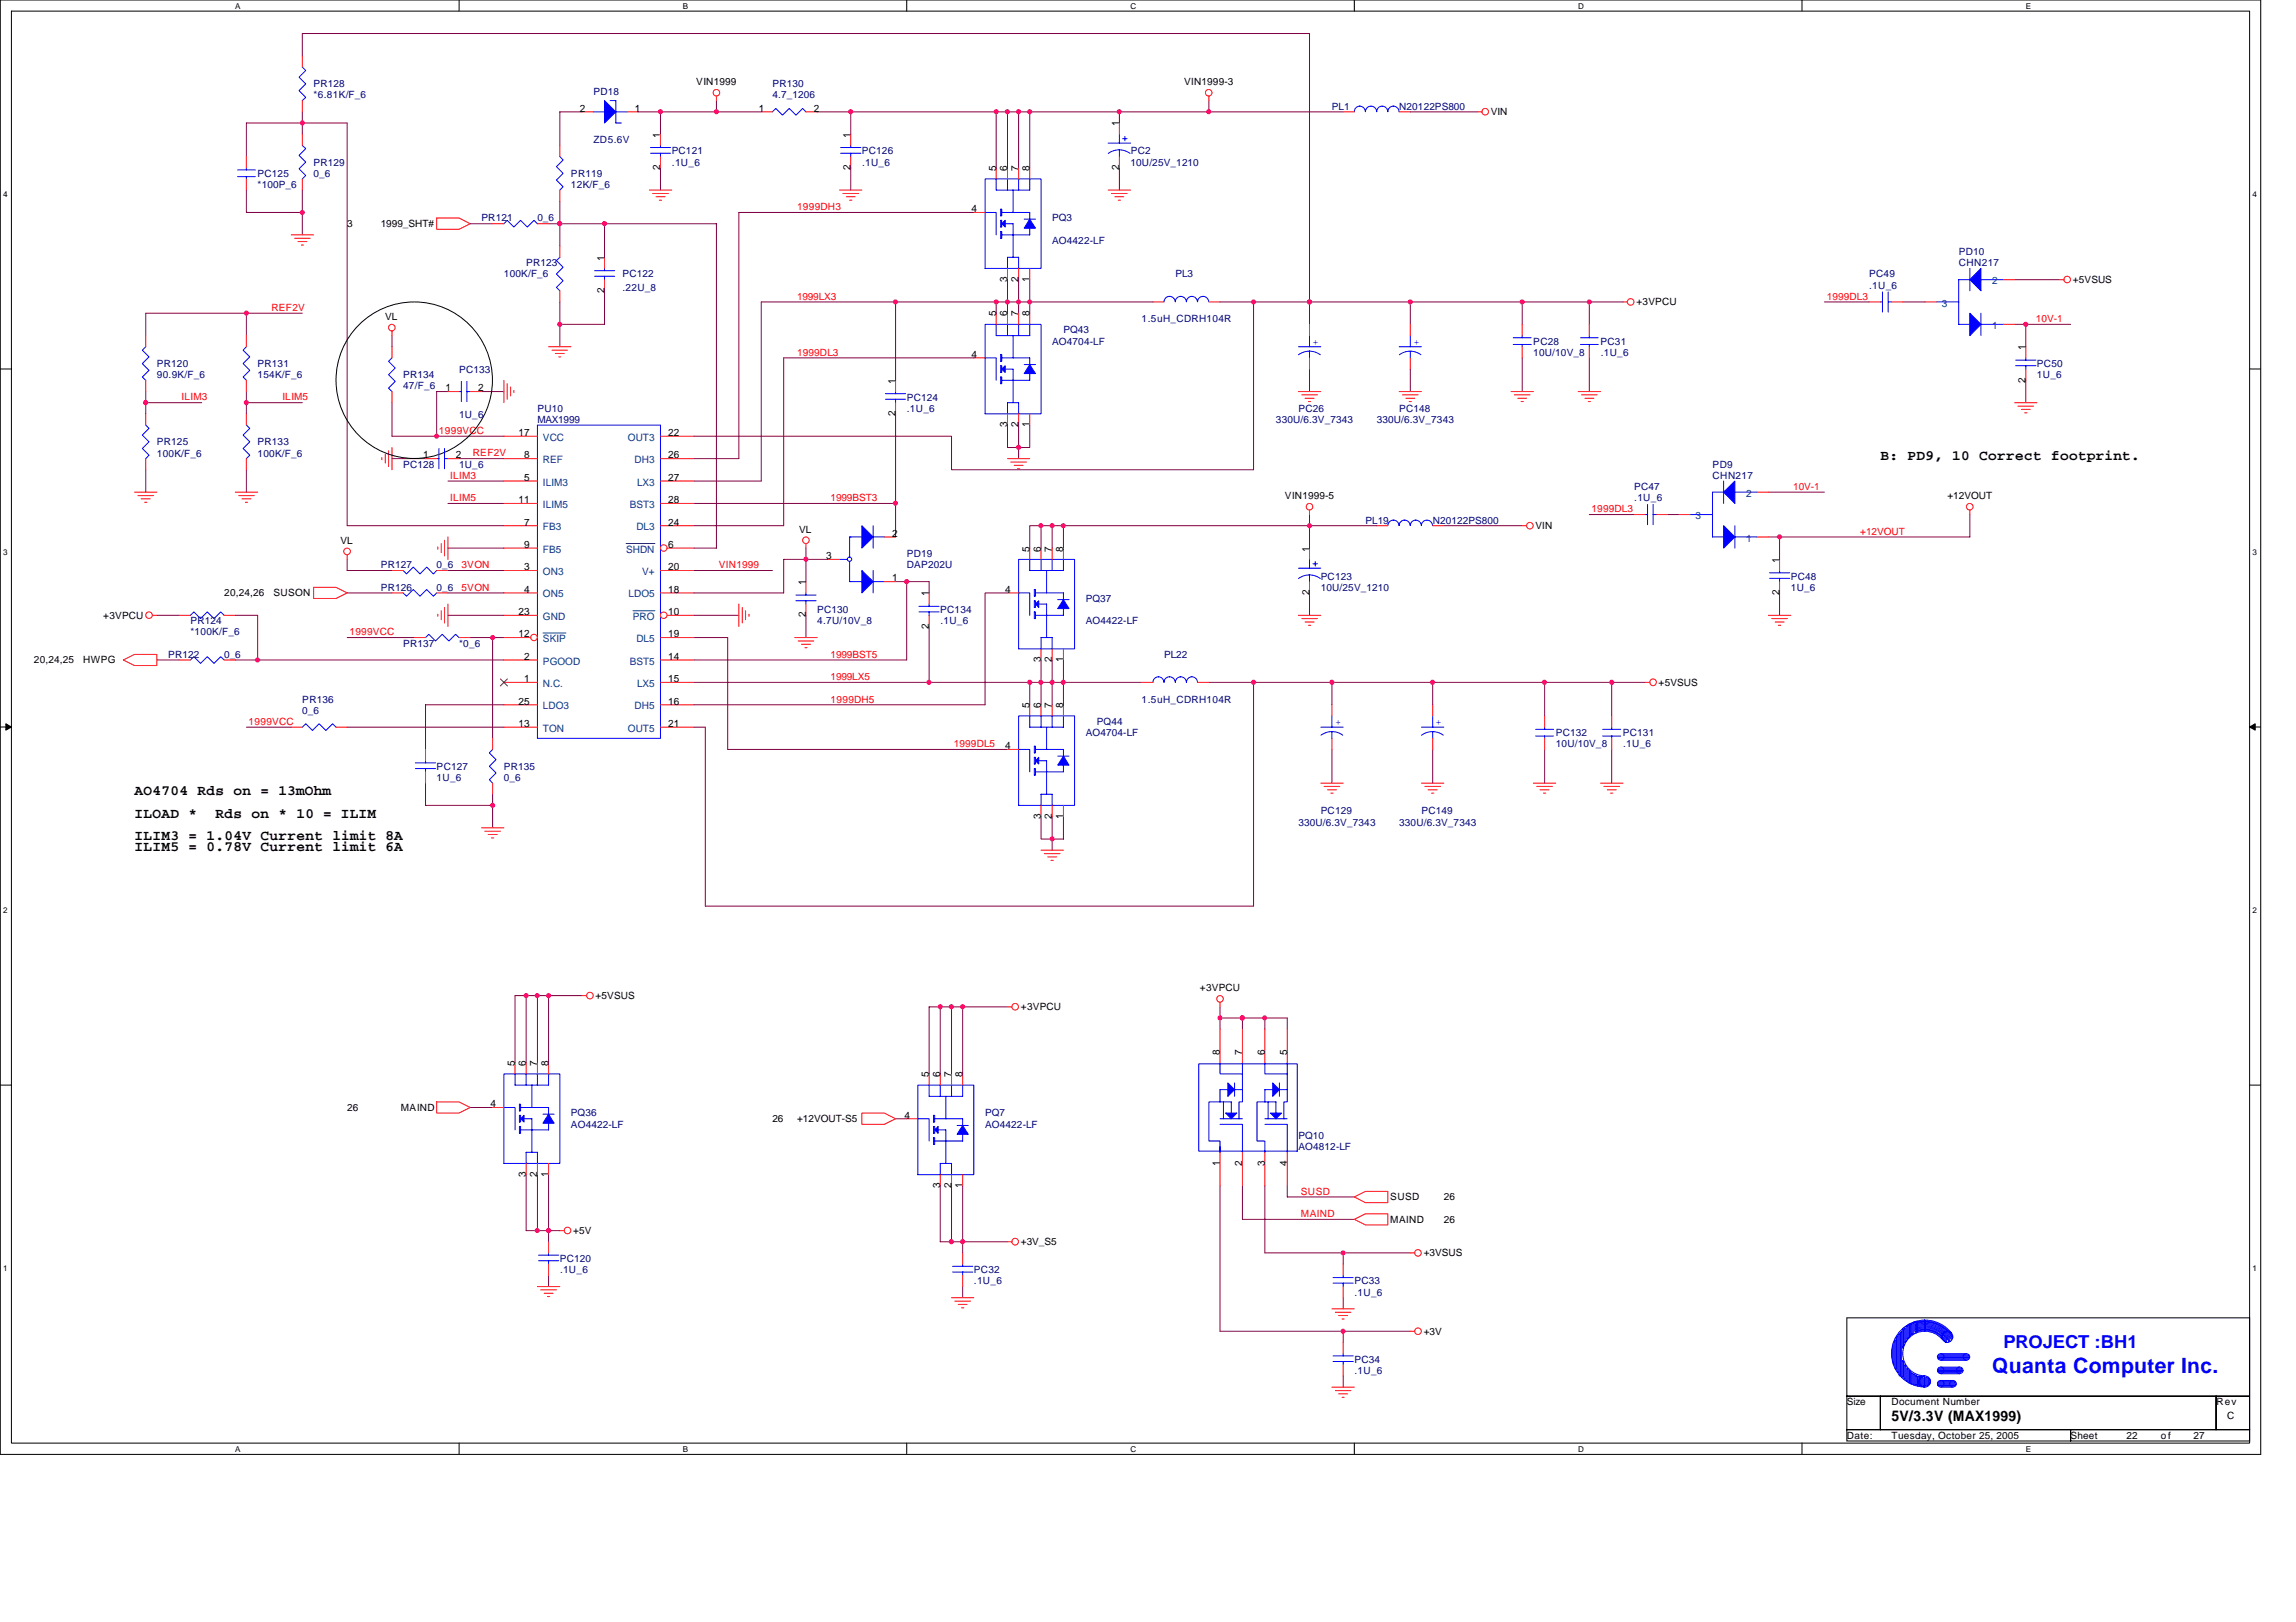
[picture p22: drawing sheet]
<svg xmlns="http://www.w3.org/2000/svg" width="297mm" height="210mm" viewBox="0 0 297 210" stroke-linecap="round" stroke-linejoin="round" font-family="sans-serif">
<defs><g id="words">
<text font-size="2.7" fill="#00f" x="257.7" y="177.7">Quanta Computer Inc.</text>
<text font-size="2.3" fill="#00f" x="259.2" y="174.4">PROJECT :BH1</text>
<g font-size="1.9">
<text x="243.3" y="59.5">B: PD9, 10 Correct footprint.</text>
<text x="17.4" y="102.9">AO4704 Rds on = 13mOhm</text>
<text x="17.4" y="105.8">ILOAD *</text>
<text x="27.9" y="105.8">Rds on * 10 = ILIM</text>
<text x="17.4" y="108.7">ILIM3 = 1.04V Current limit 8A</text>
<text x="17.4" y="110.2">ILIM5 = 0.78V Current limit 6A</text>
<text x="244.7" y="183.9">5V/3.3V (MAX1999)</text>
</g>
<g font-size="1.3" fill="#000080">
<text x="40.6" y="11.3">PR128</text>
<text x="99.9" y="11.3">PR130</text>
<text x="40.6" y="12.7">*6.81K/F_6</text>
<text x="76.8" y="12.3">PD18</text>
<text x="99.9" y="12.7">4.7_1206</text>
<text x="172.3" y="14.2">PL1</text>
<text x="181" y="14.2">N20122PS800</text>
<text x="33.3" y="22.9">PC125</text>
<text x="40.6" y="21.4">PR129</text>
<text x="40.6" y="22.9">0_6</text>
<text x="73.9" y="22.9">PR119</text>
<text x="76.8" y="18.5">ZD5.6V</text>
<text x="86.9" y="20">PC121</text>
<text x="86.9" y="21.4">.1U_6</text>
<text x="111.5" y="20">PC126</text>
<text x="111.5" y="21.4">.1U_6</text>
<text x="146.3" y="21.4">10U/25V_1210</text>
<text x="146.3" y="20">PC2</text>
<text x="33.3" y="24.3">*100P_6</text>
<text x="62.3" y="28.7">PR121</text>
<text x="69.5" y="28.7">0_6</text>
<text x="73.9" y="24.3">12K/F_6</text>
<text x="136.1" y="28.7">PQ3</text>
<text x="65.2" y="35.9">100K/F_6</text>
<text x="68.1" y="34.5">PR123</text>
<text x="80.5" y="35.9">PC122</text>
<text x="136.1" y="31.6">AO4422-LF</text>
<text x="152.1" y="35.9">PL3</text>
<text x="241.8" y="35.9">PC49</text>
<text x="253.4" y="33">PD10</text>
<text x="253.4" y="34.5">CHN217</text>
<text x="80.5" y="37.6">.22U_8</text>
<text x="147.7" y="41.7">1.5uH_CDRH104R</text>
<text x="241.8" y="37.4">.1U_6</text>
<text x="20.3" y="47.5">PR120</text>
<text x="33.3" y="47.5">PR131</text>
<text x="136.1" y="44.6">AO4704-LF</text>
<text x="137.6" y="43.1">PQ43</text>
<text x="198.4" y="44.6">PC28</text>
<text x="198.4" y="46">10U/10V_8</text>
<text x="207.1" y="44.6">PC31</text>
<text x="207.1" y="46">.1U_6</text>
<text x="263.5" y="47.5">PC50</text>
<text x="20.3" y="48.9">90.9K/F_6</text>
<text x="33.3" y="48.9">154K/F_6</text>
<text x="52.2" y="48.9">PR134</text>
<text x="52.2" y="50.4">47/F_6</text>
<text x="59.4" y="48.2">PC133</text>
<text x="69.5" y="53.3">PU10</text>
<text x="117.3" y="51.8">PC124</text>
<text x="117.3" y="53.3">.1U_6</text>
<text x="168" y="53.3">PC26</text>
<text x="181" y="53.3">PC148</text>
<text x="263.5" y="48.9">1U_6</text>
<text x="20.3" y="57.6">PR125</text>
<text x="20.3" y="59.1">100K/F_6</text>
<text x="33.3" y="57.6">PR133</text>
<text x="33.3" y="59.1">100K/F_6</text>
<text x="59.4" y="54.1">1U_6</text>
<text x="69.5" y="54.7">MAX1999</text>
<text x="165.1" y="54.7">330U/6.3V_7343</text>
<text x="178.1" y="54.7">330U/6.3V_7343</text>
<text x="52.2" y="60.5">PC128</text>
<text x="59.4" y="60.5">1U_6</text>
<text x="211.4" y="63.4">PC47</text>
<text x="211.4" y="64.9">.1U_6</text>
<text x="221.5" y="62">CHN217</text>
<text x="221.6" y="60.5">PD9</text>
<text x="176.7" y="67.8">PL19</text>
<text x="185.4" y="67.8">N20122PS800</text>
<text x="49.3" y="73.6">PR127</text>
<text x="49.3" y="76.4">PR126</text>
<text x="56.5" y="73.6">0_6</text>
<text x="56.5" y="76.4">0_6</text>
<text x="117.3" y="72.1">PD19</text>
<text x="117.3" y="73.6">DAP202U</text>
<text x="140.5" y="77.9">PQ37</text>
<text x="170.9" y="75">PC123</text>
<text x="170.9" y="76.4">10U/25V_1210</text>
<text x="231.7" y="75">PC48</text>
<text x="231.7" y="76.4">1U_6</text>
<text x="24.6" y="80.8">PR124</text>
<text x="24.6" y="82.2">*100K/F_6</text>
<text x="52.2" y="83.7">PR137</text>
<text x="59.4" y="83.7">*0_6</text>
<text x="105.7" y="79.3">PC130</text>
<text x="105.7" y="80.8">4.7U/10V_8</text>
<text x="121.6" y="79.3">PC134</text>
<text x="121.7" y="80.8">.1U_6</text>
<text x="140.5" y="80.8">AO4422-LF</text>
<text x="21.8" y="85.1">PR122</text>
<text x="29" y="85.1">0_6</text>
<text x="150.6" y="85.1">PL22</text>
<text x="39.1" y="90.9">PR136</text>
<text x="39.1" y="92.4">0_6</text>
<text x="140.5" y="95.3">AO4704-LF</text>
<text x="141.9" y="93.8">PQ44</text>
<text x="147.7" y="90.9">1.5uH_CDRH104R</text>
<text x="201.3" y="95.3">PC132</text>
<text x="210" y="95.3">PC131</text>
<text x="56.5" y="99.6">PC127</text>
<text x="56.5" y="101">1U_6</text>
<text x="65.2" y="99.6">PR135</text>
<text x="65.2" y="101">0_6</text>
<text x="201.3" y="96.7">10U/10V_8</text>
<text x="210" y="96.7">.1U_6</text>
<text x="168" y="106.8">330U/6.3V_7343</text>
<text x="170.9" y="105.4">PC129</text>
<text x="181" y="106.8">330U/6.3V_7343</text>
<text x="183.9" y="105.4">PC149</text>
<text x="73.9" y="144.5">PQ36</text>
<text x="73.9" y="145.9">AO4422-LF</text>
<text x="127.4" y="144.5">PQ7</text>
<text x="127.4" y="145.9">AO4422-LF</text>
<text x="168" y="147.4">PQ10</text>
<text x="168" y="148.8">AO4812-LF</text>
<text x="72.4" y="163.3">PC120</text>
<text x="72.5" y="164.8">.1U_6</text>
<text x="126" y="164.8">PC32</text>
<text x="126" y="166.2">.1U_6</text>
<text x="175.2" y="166.2">PC33</text>
<text x="175.2" y="167.7">.1U_6</text>
<text x="175.2" y="176.3">PC34</text>
<text x="175.2" y="177.8">.1U_6</text>
</g>
<g font-size="1.3">
<text x="90.1" y="11">VIN1999</text>
<text x="153.2" y="11">VIN1999-3</text>
<text x="75" y="14.5">2</text>
<text x="82.1" y="14.5">1</text>
<text x="85.4" y="17.8" transform="rotate(-90 85.4 17.8)">1</text>
<text x="98.2" y="14.5">1</text>
<text x="105.3" y="14.5">2</text>
<text x="110" y="17.8" transform="rotate(-90 110 17.8)">1</text>
<text x="144.8" y="16.3" transform="rotate(-90 144.8 16.3)">1</text>
<text x="192.9" y="14.9">VIN</text>
<text x="85.4" y="22" transform="rotate(-90 85.4 22)">2</text>
<text x="110" y="22" transform="rotate(-90 110 22)">2</text>
<text x="128.9" y="22.1" transform="rotate(-90 128.9 22.1)">5</text>
<text x="130.3" y="22.1" transform="rotate(-90 130.3 22.1)">6</text>
<text x="131.8" y="22.1" transform="rotate(-90 131.8 22.1)">7</text>
<text x="133.2" y="22.1" transform="rotate(-90 133.2 22.1)">8</text>
<text x="144.8" y="22" transform="rotate(-90 144.8 22)">2</text>
<text x="44.9" y="29.4">3</text>
<text x="49.3" y="29.4">1999_SHT#</text>
<text x="125.7" y="27.5">4</text>
<text x="78.2" y="33.7" transform="rotate(-90 78.2 33.7)">1</text>
<text x="49.8" y="41.4">VL</text>
<text x="78.2" y="37.9" transform="rotate(-90 78.2 37.9)">2</text>
<text x="128.9" y="41" transform="rotate(-90 128.9 41)">5</text>
<text x="130.3" y="41" transform="rotate(-90 130.3 41)">6</text>
<text x="130.3" y="36.5" transform="rotate(-90 130.3 36.5)">3</text>
<text x="131.8" y="41" transform="rotate(-90 131.8 41)">7</text>
<text x="131.8" y="36.5" transform="rotate(-90 131.8 36.5)">2</text>
<text x="133.2" y="41" transform="rotate(-90 133.2 41)">8</text>
<text x="133.2" y="36.5" transform="rotate(-90 133.2 36.5)">1</text>
<text x="211.7" y="39.5">+3VPCU</text>
<text x="268.2" y="36.6">+5VSUS</text>
<text x="125.7" y="46.3">4</text>
<text x="262.1" y="45.3" transform="rotate(-90 262.1 45.3)">1</text>
<text x="57.7" y="50.7">1</text>
<text x="61.8" y="50.7">2</text>
<text x="115.8" y="53.8" transform="rotate(-90 115.8 53.8)">2</text>
<text x="115.8" y="49.7" transform="rotate(-90 115.8 49.7)">1</text>
<text x="262.1" y="49.5" transform="rotate(-90 262.1 49.5)">2</text>
<text x="54.8" y="59.3">1</text>
<text x="59" y="59.3">2</text>
<text x="67.1" y="56.4">17</text>
<text x="67.8" y="59.3">8</text>
<text x="86.5" y="59.3">26</text>
<text x="86.5" y="56.4">22</text>
<text x="130.3" y="55.3" transform="rotate(-90 130.3 55.3)">3</text>
<text x="131.8" y="55.3" transform="rotate(-90 131.8 55.3)">2</text>
<text x="133.2" y="55.3" transform="rotate(-90 133.2 55.3)">1</text>
<text x="67.1" y="65.1">11</text>
<text x="67.8" y="62.2">5</text>
<text x="86.5" y="62.2">27</text>
<text x="86.5" y="65.1">28</text>
<text x="166.2" y="64.6">VIN1999-5</text>
<text x="251.9" y="64.6">+12VOUT</text>
<text x="44" y="70.4">VL</text>
<text x="67.8" y="70.9">9</text>
<text x="67.8" y="68">7</text>
<text x="86.5" y="68">24</text>
<text x="86.5" y="70.9">6</text>
<text x="103.4" y="68.9">VL</text>
<text x="115.4" y="69.5">2</text>
<text x="133.2" y="71.4" transform="rotate(-90 133.2 71.4)">5</text>
<text x="134.7" y="71.4" transform="rotate(-90 134.7 71.4)">6</text>
<text x="136.1" y="71.4" transform="rotate(-90 136.1 71.4)">7</text>
<text x="137.6" y="71.4" transform="rotate(-90 137.6 71.4)">8</text>
<text x="169.4" y="71.4" transform="rotate(-90 169.4 71.4)">1</text>
<text x="198.7" y="68.5">VIN</text>
<text x="29" y="77.2">20,24,26</text>
<text x="35.4" y="77.2">SUSON</text>
<text x="67.8" y="73.8">3</text>
<text x="67.8" y="76.7">4</text>
<text x="86.5" y="73.8">20</text>
<text x="86.5" y="76.7">18</text>
<text x="104.2" y="75.7" transform="rotate(-90 104.2 75.7)">1</text>
<text x="106.9" y="72.4">3</text>
<text x="115.4" y="75.2">1</text>
<text x="120.2" y="77.2" transform="rotate(-90 120.2 77.2)">1</text>
<text x="130" y="76.7">4</text>
<text x="169.4" y="77" transform="rotate(-90 169.4 77)">2</text>
<text x="230.2" y="77" transform="rotate(-90 230.2 77)">2</text>
<text x="230.2" y="72.8" transform="rotate(-90 230.2 72.8)">1</text>
<text x="13.4" y="80.1">+3VPCU</text>
<text x="67.1" y="79.6">23</text>
<text x="67.1" y="82.5">12</text>
<text x="86.5" y="82.5">19</text>
<text x="86.5" y="79.6">10</text>
<text x="104.2" y="79.9" transform="rotate(-90 104.2 79.9)">2</text>
<text x="120.2" y="81.4" transform="rotate(-90 120.2 81.4)">2</text>
<text x="4.4" y="85.9">20,24,25</text>
<text x="10.8" y="85.9">HWPG</text>
<text x="67.8" y="88.3">1</text>
<text x="67.8" y="85.4">2</text>
<text x="86.5" y="88.3">15</text>
<text x="86.5" y="85.4">14</text>
<text x="134.7" y="85.7" transform="rotate(-90 134.7 85.7)">3</text>
<text x="136.1" y="85.7" transform="rotate(-90 136.1 85.7)">2</text>
<text x="137.6" y="85.7" transform="rotate(-90 137.6 85.7)">1</text>
<text x="214.6" y="88.8">+5VSUS</text>
<text x="67.1" y="94.1">13</text>
<text x="67.1" y="91.2">25</text>
<text x="86.5" y="91.2">16</text>
<text x="86.5" y="94.1">21</text>
<text x="133.2" y="91.6" transform="rotate(-90 133.2 91.6)">5</text>
<text x="134.7" y="91.6" transform="rotate(-90 134.7 91.6)">6</text>
<text x="136.1" y="91.6" transform="rotate(-90 136.1 91.6)">7</text>
<text x="137.6" y="91.6" transform="rotate(-90 137.6 91.6)">8</text>
<text x="130" y="97">4</text>
<text x="134.7" y="106" transform="rotate(-90 134.7 106)">3</text>
<text x="136.1" y="106" transform="rotate(-90 136.1 106)">2</text>
<text x="137.6" y="106" transform="rotate(-90 137.6 106)">1</text>
<text x="77" y="129.3">+5VSUS</text>
<text x="132.1" y="130.7">+3VPCU</text>
<text x="155.2" y="128.3">+3VPCU</text>
<text x="66.6" y="138" transform="rotate(-90 66.6 138)">5</text>
<text x="68" y="138" transform="rotate(-90 68 138)">6</text>
<text x="69.5" y="138" transform="rotate(-90 69.5 138)">7</text>
<text x="70.9" y="138" transform="rotate(-90 70.9 138)">8</text>
<text x="157.8" y="136.5" transform="rotate(-90 157.8 136.5)">8</text>
<text x="160.7" y="136.5" transform="rotate(-90 160.7 136.5)">7</text>
<text x="163.6" y="136.5" transform="rotate(-90 163.6 136.5)">6</text>
<text x="166.5" y="136.5" transform="rotate(-90 166.5 136.5)">5</text>
<text x="44.9" y="143.8">26</text>
<text x="51.9" y="143.8">MAIND</text>
<text x="63.5" y="143.3">4</text>
<text x="120.2" y="139.4" transform="rotate(-90 120.2 139.4)">5</text>
<text x="121.6" y="139.4" transform="rotate(-90 121.6 139.4)">6</text>
<text x="123.1" y="139.4" transform="rotate(-90 123.1 139.4)">7</text>
<text x="124.5" y="139.4" transform="rotate(-90 124.5 139.4)">8</text>
<text x="99.9" y="145.2">26</text>
<text x="103.1" y="145.2">+12VOUT-S5</text>
<text x="117" y="144.8">4</text>
<text x="68" y="152.3" transform="rotate(-90 68 152.3)">3</text>
<text x="69.5" y="152.3" transform="rotate(-90 69.5 152.3)">2</text>
<text x="70.9" y="152.3" transform="rotate(-90 70.9 152.3)">1</text>
<text x="121.6" y="153.8" transform="rotate(-90 121.6 153.8)">3</text>
<text x="123.1" y="153.8" transform="rotate(-90 123.1 153.8)">2</text>
<text x="124.5" y="153.8" transform="rotate(-90 124.5 153.8)">1</text>
<text x="157.8" y="150.9" transform="rotate(-90 157.8 150.9)">1</text>
<text x="160.7" y="150.9" transform="rotate(-90 160.7 150.9)">2</text>
<text x="163.6" y="150.9" transform="rotate(-90 163.6 150.9)">3</text>
<text x="166.5" y="150.9" transform="rotate(-90 166.5 150.9)">4</text>
<text x="179.8" y="155.3">SUSD</text>
<text x="186.8" y="155.3">26</text>
<text x="74.2" y="159.7">+5V</text>
<text x="132.1" y="161.1">+3V_S5</text>
<text x="179.8" y="158.2">MAIND</text>
<text x="186.8" y="158.2">26</text>
<text x="184.2" y="162.6">+3VSUS</text>
<text x="184.2" y="172.7">+3V</text>
<text x="238.9" y="181.8">Size</text>
<text x="244.7" y="181.8">Document Number</text>
<text x="286.8" y="181.8">Rev</text>
<text x="288.1" y="183.6">C</text>
<text x="238.9" y="186.2">Date:</text>
<text x="244.7" y="186.2">Tuesday, October 25, 2005</text>
<text x="267.9" y="186.2">Sheet</text>
<text x="275.1" y="186.2">22</text>
<text x="279.6" y="186.2">of</text>
<text x="283.8" y="186.2">27</text>
</g>
<g font-size="1.3" fill="#f00">
<text x="103.1" y="27.2">1999DH3</text>
<text x="35.1" y="40.2">REF2V</text>
<text x="103.1" y="38.8">1999LX3</text>
<text x="236.3" y="38.8">1999DL3</text>
<text x="263.4" y="41.7">10V-1</text>
<text x="103.1" y="46">1999DL3</text>
<text x="23.5" y="51.8">ILIM3</text>
<text x="36.5" y="51.8">ILIM5</text>
<text x="56.8" y="56.2">1999VCC</text>
<text x="61.2" y="59.1">REF2V</text>
<text x="58.2" y="64.9">ILIM5</text>
<text x="58.2" y="62">ILIM3</text>
<text x="107.5" y="64.9">1999BST3</text>
<text x="232" y="63.4">10V-1</text>
<text x="205.9" y="66.3">1999DL3</text>
<text x="240.7" y="69.2">+12VOUT</text>
<text x="59.7" y="73.5">3VON</text>
<text x="59.7" y="76.4">5VON</text>
<text x="93" y="73.5">VIN1999</text>
<text x="45.2" y="82.2">1999VCC</text>
<text x="107.5" y="85.1">1999BST5</text>
<text x="107.5" y="88">1999LX5</text>
<text x="32.2" y="93.8">1999VCC</text>
<text x="107.5" y="90.9">1999DH5</text>
<text x="123.4" y="96.7">1999DL5</text>
<text x="168.3" y="154.6">SUSD</text>
<text x="168.3" y="157.5">MAIND</text>
</g>
<g font-size="1.3" fill="#004080">
<text x="251.2" y="39.7">3</text>
<text x="257.7" y="36.8">2</text>
<text x="257.7" y="42.6">1</text>
<text x="70.2" y="59.9">REF</text>
<text x="70.2" y="57">VCC</text>
<text x="81.2" y="57">OUT3</text>
<text x="82.1" y="59.9">DH3</text>
<text x="70.2" y="65.7">ILIM5</text>
<text x="70.2" y="62.8">ILIM3</text>
<text x="81.5" y="65.7">BST3</text>
<text x="82.4" y="62.8">LX3</text>
<text x="225.9" y="64.3">2</text>
<text x="70.2" y="71.5">FB5</text>
<text x="70.2" y="68.6">FB3</text>
<text x="81" y="71.5">SHDN</text>
<text x="82.3" y="68.6">DL3</text>
<text x="219.4" y="67.2">3</text>
<text x="225.9" y="70.1">1</text>
<text x="70.2" y="74.4">ON3</text>
<text x="70.2" y="77.3">ON5</text>
<text x="81.3" y="77.3">LDO5</text>
<text x="83.1" y="74.4">V+</text>
<text x="70.2" y="80.2">GND</text>
<text x="70.2" y="83.1">SKIP</text>
<text x="81.9" y="80.2">PRO</text>
<text x="82.3" y="83.1">DL5</text>
<text x="70.2" y="88.9">N.C.</text>
<text x="70.2" y="86">PGOOD</text>
<text x="81.5" y="86">BST5</text>
<text x="82.4" y="88.9">LX5</text>
<text x="70.2" y="94.7">TON</text>
<text x="70.2" y="91.8">LDO3</text>
<text x="81.2" y="94.7">OUT5</text>
<text x="82.1" y="91.8">DH5</text>
</g>
<g font-size="1.3" fill="#00f">
<text x="169.9" y="44.6">+</text>
<text x="182.9" y="44.6">+</text>
<text x="172.8" y="93.8">+</text>
<text x="185.8" y="93.8">+</text>
</g>
<g font-size="1">
<text x="30.4" y="1.1">A</text>
<text x="88.3" y="1.1">B</text>
<text x="146.3" y="1.1">C</text>
<text x="204.2" y="1.1">D</text>
<text x="262.1" y="1.1">E</text>
<text x=".4" y="25.5">4</text>
<text x="291.4" y="25.5">4</text>
<text x=".4" y="71.9">3</text>
<text x="291.4" y="71.9">3</text>
<text x=".4" y="118.2">2</text>
<text x="291.4" y="118.2">2</text>
<text x=".4" y="164.5">1</text>
<text x="291.4" y="164.5">1</text>
<text x="30.4" y="187.9">A</text>
<text x="88.3" y="187.9">B</text>
<text x="146.3" y="187.9">C</text>
<text x="204.2" y="187.9">D</text>
<text x="262.1" y="187.9">E</text>
</g>
</g></defs>
<path d="M0 0h292.5v188.2h-292.5zM1.5 1.4h289.5v185.4h-289.5z" fill="none" stroke="#000" stroke-width=".13"/>
<g fill="#fff">
<path d="M30.4 .1h.7v1.2h-.7z"/>
<path d="M30.4 186.9h.7v1.2h-.7z"/>
</g>
<path d="M59.4 0v1.4M59.4 186.8v1.4" fill="none" stroke="#000" stroke-width=".13"/>
<g fill="#fff">
<path d="M88.3 .1h.7v1.2h-.7z"/>
<path d="M88.3 186.9h.7v1.2h-.7z"/>
</g>
<path d="M117.3 0v1.4M117.3 186.8v1.4" fill="none" stroke="#000" stroke-width=".13"/>
<g fill="#fff">
<path d="M146.3 .1h.7v1.2h-.7z"/>
<path d="M146.3 186.9h.7v1.2h-.7z"/>
</g>
<path d="M175.2 0v1.4M175.2 186.8v1.4" fill="none" stroke="#000" stroke-width=".13"/>
<g fill="#fff">
<path d="M204.2 .1h.7v1.2h-.7z"/>
<path d="M204.2 186.9h.7v1.2h-.7z"/>
</g>
<path d="M233.1 0v1.4M233.1 186.8v1.4" fill="none" stroke="#000" stroke-width=".13"/>
<g fill="#fff">
<path d="M262.1 .1h.7v1.2h-.7z"/>
<path d="M262.1 186.9h.7v1.2h-.7z"/>
<path d="M.4 24.6h.6v1.2h-.6z"/>
<path d="M291.4 24.6h.6v1.2h-.6z"/>
<path d="M.4 70.9h.6v1.2h-.6z"/>
<path d="M291.4 70.9h.6v1.2h-.6z"/>
</g>
<path d="M0 47.8h1.5M291 47.8h1.5" fill="none" stroke="#000" stroke-width=".13"/>
<g fill="#fff">
<path d="M.4 117.2h.6v1.2h-.6z"/>
<path d="M291.4 117.2h.6v1.2h-.6z"/>
</g>
<path d="M0 94.1h1.5M291 94.1h1.5" fill="none" stroke="#000" stroke-width=".13"/>
<path d="M.8 93.7l.7 .4-.7 .4zM291 94.1l.8-.4v.8z" fill="#000" stroke="#000" stroke-width=".13"/>
<g fill="#fff">
<path d="M.4 163.6h.6v1.1h-.6z"/>
<path d="M291.4 163.6h.6v1.1h-.6z"/>
</g>
<g fill="none" stroke="#000" stroke-width=".13">
<path d="M0 140.4h1.5M291 140.4h1.5M238.9 170.5h52.1v10.2h-52.1zM238.9 180.7h4.4v4.3h-4.4zM238.9 185h29v1.5h-29zM243.3 180.7h43.4v4.3h-43.4zM267.9 185h23.1v1.5h-23.1zM286.7 180.7h4.3v4.3h-4.3z"/>
<circle cx="53.6" cy="49.2" r="10.1"/>
</g>
<g fill="none" stroke="#800040" stroke-width=".13">
<path d="M39.1 7.2v-2.9h130.3v37.7M39.1 14.5v2.9M75.3 14.5h-2.9v4.3M82.5 14.5h16M85.4 14.5v2.9M92.7 13v1.5M105.7 14.5h24.6M110.1 14.5v2.9M128.9 14.5v7.2M130.3 14.5h1.5v7.2M130.3 14.5v7.2M131.8 14.5h1.4v7.2"/>
<path d="M133.2 14.5h40.6M144.8 14.5v1.4M156.4 13v1.5M182.5 14.5h8.6M31.9 20.3v-4.4h13v52.1h20.3M31.9 24.6v2.9h7.2M39.1 24.6v5.8M60.8 29h2.9M71 29h21.7v41.9h-2.9M72.4 26.1v5.7M72.4 39.1v5.8M78.2 29v4.3"/>
<path d="M78.2 37.6v4.4h-5.8M85.4 21.7v2.9M110.1 21.7v2.9M115.9 39.1h13v1.4M115.9 39.1h-17.4v23.2h-8.7M115.9 39.1v10.1M126 27.5h-30.4v31.9h-5.8M128.9 39.1h20.3M130.3 36.2v4.3M131.8 36.2v4.3M133.2 36.2v4.3M144.8 21.7v2.9"/>
<path d="M157.8 39.1h24.7M162.2 39.1v21.7h-39.1v-4.3h-33.3M196.9 39.1h-14.4v2.9M196.9 39.1h13.1M196.9 39.1v2.9M205.6 39.1v2.9M236 39.1h5.8M246.2 39.1h2.8M260.6 36.2h5.8M18.9 52.1h7.2M18.9 50.7v2.9M31.9 52.1h7.2"/>
<path d="M31.9 40.5v2.9M31.9 50.7v2.9M39.1 40.5h-20.2v2.9M50.7 52.1v4.4h14.5M50.7 43.4v1.5M50.7 59.4h4.4M58 50.7h-1.5v5.8M59.4 59.4h5.8M62.3 50.7h2.9M115.9 53.6v15.9M126 46.3h-24.6v21.7h-11.6M130.3 55v2.9h1.5v1.5"/>
<path d="M131.8 55v2.9h1.4v-2.9M169.4 47.8v2.9M182.5 47.8v2.9M196.9 46.3v4.4M205.6 46.3v4.4M260.6 42h7.3M262.1 42v2.9M262.1 49.2v2.9M18.9 60.8v2.9M20.3 79.6h2.9M30.4 79.6h2.9v5.8M31.9 60.8v2.9"/>
<path d="M44.9 72.4v1.4h5.8M44.9 76.7h5.8M58 73.8h7.2M58 65.2h7.2M58 79.6h7.2M58 76.7h7.2M58 70.9h7.2M58 62.3h7.2M89.8 73.8h10.1M89.8 65.2h26.1M89.8 79.6h5.8M104.3 70.9v4.4"/>
<path d="M104.3 79.6v2.9M107.2 72.4h-5.8v4.3h-11.6M115.9 75.3h4.3v1.4M117.3 75.3v10.1h-27.5M130.3 76.7h-2.9v14.5h-37.6M134.7 68h-1.5v2.9M136.1 68h-1.4v2.9M136.1 70.9v-2.9h1.5v2.9M137.6 68h40.5M169.4 66.6v4.3M169.4 76.7v2.9M186.8 68h10.1"/>
<path d="M205.6 66.6h5.8M215.7 66.6h1.5M228.8 63.7h7.2M230.2 69.5v2.9M230.2 76.7v2.9M254.8 66.6v2.9h-26M20.3 85.4h2.9M30.4 85.4h34.8M31.9 94.1h5.8M44.9 82.5h8.7M44.9 94.1h20.3M60.8 82.5h4.4"/>
<path d="M63.7 82.5v13M65.2 91.2h-10.1v5.8M89.8 88.3h30.4M89.8 82.5h4.3v14.5h36.2M120.2 88.3h13v2.9M120.2 81.1v7.2M134.7 85.4v2.9h-1.5M136.1 85.4v2.9h-1.4v2.9M137.6 85.4v2.9h-1.5v2.9M147.7 88.3h-10.1v2.9M156.4 88.3h15.9M162.2 88.3v29h-71v-23.2h-1.4"/>
<path d="M172.3 88.3h13.1v2.9M172.3 88.3v2.9M172.3 97v4.3M185.4 88.3h27.4M185.4 97v4.3M199.8 88.3v4.3M199.8 97v4.3M208.5 88.3v4.3M208.5 97v4.3M55.1 101.3v2.9h8.6M63.7 102.8v4.3M134.7 105.7v2.9h1.4v1.4"/>
<path d="M136.1 105.7v2.9h1.5v-2.9M68.1 128.8h-1.5v8.7M69.5 128.8h-1.4v8.7M71 128.8h-1.5v8.7M75.3 128.8h-4.3v8.7M121.6 130.3v8.7M123.1 130.3v8.7M124.5 130.3v8.7M130.3 130.3h-10.1v8.7M157.8 131.7h8.7v1.5M157.8 130.3v2.9M160.7 131.7v1.5"/>
<path d="M163.6 131.7v1.5M60.8 143.3h2.9M68.1 152v7.3h4.3M69.5 152v7.3M71 152v8.7M115.9 144.8h1.4M121.6 153.5v7.2h8.7M123.1 153.5v7.2M124.5 153.5v8.6M157.8 153.5v18.8h24.7M160.7 153.5v4.3h14.5M163.6 153.5v8.6h18.9"/>
<path d="M166.5 153.5v1.4h8.7M71 165v1.5M124.5 166.5v1.4M173.8 162.1v1.5M173.8 167.9v1.5M173.8 172.3v1.4M173.8 178.1v1.4"/>
</g>
<g fill="none" stroke="#f00" stroke-width=".13">
<path d="M39.1 7.2v1.5M39.1 13v1.5M39.1 17.4v1.4M72.4 18.8v1.5M75.3 14.5h1.5M81.1 14.5h1.4M85.4 17.4v1.4M92.7 12.4v.6M98.5 14.5h1.4M104.3 14.5h1.4M110.1 17.4v1.4M144.8 15.9v1.5"/>
<path d="M156.4 12.4v.6M173.8 14.5h1.4M181 14.5h1.5M191.1 14.5h.6M37.7 30.4h2.9M38.1 30.8h2M38.5 31.3h1.2M39 31.7h.3M39.1 23.2v1.4M56.5 28.2h2.9l1.4 .8-1.4 .7h-2.9zM63.7 29h1.5M69.5 29h1.5"/>
<path d="M72.4 24.6v1.5M72.4 31.8v1.5M72.4 37.6v1.5M78.2 33.3v1.4M78.2 36.2v1.4M84 24.6h2.9M84.4 25h2.1M84.9 25.5h1.1M85.3 25.9h.3M85.4 20.3v1.4M108.6 24.6h2.9M109 25h2.1"/>
<path d="M109.5 25.5h1.1M109.9 25.9h.3M110.1 20.3v1.4M126 27.5h1.4M128.9 21.7v1.5M130.3 21.7v1.5M130.3 34.7v1.5M131.8 21.7v1.5M131.8 34.7v1.5M133.2 21.7v1.5M133.2 34.7v1.5M143.4 24.6h2.9"/>
<path d="M143.8 25h2M144.2 25.5h1.2M144.7 25.9h.2M144.8 20.3v1.4M149.2 39.1h1.4M156.4 39.1h1.4M210 39.1h.5M241.8 39.1h1.5M244.7 39.1h1.5M266.4 36.2h.6M18.9 43.4v1.5M18.9 49.2v1.5"/>
<path d="M18.9 53.6v1.4M18.9 59.4v1.4M31.9 43.4v1.5M31.9 49.2v1.5M31.9 53.6v1.4M31.9 59.4v1.4M49.4 59.2v.3M49.8 58.8v1.1M50.3 58.3v2.1M50.7 42.8v.6M50.7 44.9v1.4M50.7 50.7v1.4"/>
<path d="M50.7 57.9v2.9M55.1 59.4h1.4M58 59.4h1.4M58 50.7h1.4M60.8 50.7h1.5M65.2 49.2v2.9M65.6 49.7v2M66.1 50.1v1.1M66.5 50.5v.3M71 44.9h2.9M71.4 45.3h2M71.8 45.7h1.2"/>
<path d="M72.3 46.2h.3M115.9 49.2v1.5M115.9 52.1v1.5M126 46.3h1.4M128.9 40.5v1.5M130.3 59.4h2.9M130.3 40.5v1.5M130.3 53.6v1.4M130.8 59.8h2M131.8 40.5v1.5M131.8 53.6v1.4M133.2 40.5v1.5"/>
<path d="M133.2 53.6v1.4M168 50.7h2.9M168.4 51.1h2M168.8 51.5h1.2M169.3 52h.3M181 50.7h2.9M181.4 51.1h2.1M181.9 51.5h1.1M182.3 52h.3M182.5 42v1.4M182.5 46.3v1.5M195.5 50.7h2.9"/>
<path d="M195.9 51.1h2M196.4 51.5h1.1M196.8 52h.3M196.9 42v1.4M196.9 44.9v1.4M204.2 50.7h2.9M204.6 51.1h2M205 51.5h1.2M205.5 52h.3M205.6 42v1.4M205.6 44.9v1.4M260.6 52.1h2.9"/>
<path d="M261.1 52.6h2M261.5 53h1.2M261.9 53.4h.3M262.1 44.9v1.4M262.1 47.8v1.4M17.4 63.7h2.9M17.8 64.1h2.1M18.3 64.6h1.1M18.7 65h.3M19.7 79.6h.6M23.2 79.6h1.4M29 79.6h1.4"/>
<path d="M30.4 63.7h2.9M30.9 64.1h2M31.3 64.6h1.2M31.7 65h.3M40.6 76h2.9l1.4 .7-1.4 .7h-2.9zM44.9 71.8v.6M50.7 73.8h1.5M50.7 76.7h1.5M56.5 73.8h1.5M56.5 76.7h1.5M56.6 70.8v.3M56.6 79.5v.3"/>
<path d="M57.1 70.4v1.1M57.1 79v1.2M57.5 69.9v2M57.5 78.6v2M58 69.5v2.9M58 78.2v2.9M95.6 78.2v2.9M96 78.6v2M96.5 79v1.2M96.9 79.5v.3M104.3 70.4v.5M104.3 75.3v1.4"/>
<path d="M104.3 78.2v1.4M107.2 72.4h1.4M114.4 75.3h1.5M114.4 69.5h1.5M130.3 76.7h1.5M131.2 60.2h1.2M131.6 60.7h.3M133.2 70.9v1.5M134.7 70.9v1.5M136.1 70.9v1.5M137.6 70.9v1.5M168 79.6h2.9"/>
<path d="M169.4 66v.6M178.1 68h1.5M185.4 68h1.4M196.9 68h.6M211.4 66.6h1.4M214.3 66.6h1.4M217.2 66.6h1.4M227.3 63.7h1.5M227.3 69.5h1.5M228.8 79.6h2.9M230.2 72.4v1.4M230.2 75.3v1.4"/>
<path d="M254.8 66v.6M16 85.4l1.4-.7h2.9v1.4h-2.9zM23.2 85.4h1.4M29 85.4h1.4M37.7 94.1h1.4M43.5 94.1h1.4M53.6 82.5h1.5M55.1 97v1.4M55.1 99.9v1.4M59.4 82.5h1.4M63.7 95.5v1.5M102.8 82.5h2.9"/>
<path d="M103.3 83h2M103.7 83.4h1.2M104.1 83.8h.3M130.3 97h1.5M133.2 91.2v1.4M134.7 84v1.4M134.7 91.2v1.4M136.1 84v1.4M136.1 91.2v1.4M137.6 84v1.4M137.6 91.2v1.4M168.4 80.1h2"/>
<path d="M168.8 80.5h1.2M169.3 80.9h.3M172.3 91.2v1.4M172.3 95.5v1.5M185.4 91.2v1.4M185.4 95.5v1.5M199.8 92.6v1.5M199.8 95.5v1.5M208.5 92.6v1.5M208.5 95.5v1.5M212.8 88.3h.6M229.2 80.1h2"/>
<path d="M229.7 80.5h1.1M230.1 80.9h.3M62.3 107.1h2.9M62.7 107.6h2M63.2 108h1.1M63.6 108.4h.3M63.7 101.3v1.5M134.7 110h2.9M134.7 104.2v1.5M135.1 110.5h2M135.5 110.9h1.2M136 111.3h.3"/>
<path d="M136.1 104.2v1.5M137.6 104.2v1.5M170.9 101.3h2.9M171.3 101.8h2M171.7 102.2h1.2M172.2 102.6h.3M183.9 101.3h2.9M184.3 101.8h2.1M184.8 102.2h1.1M185.2 102.6h.3M198.4 101.3h2.9M198.8 101.8h2"/>
<path d="M199.2 102.2h1.2M199.7 102.6h.3M207.1 101.3h2.9M207.5 101.8h2M207.9 102.2h1.2M208.4 102.6h.3M66.6 137.5v1.5M68.1 137.5v1.5M69.5 137.5v1.5M71 137.5v1.5M75.3 128.8h.6M120.2 139v1.4"/>
<path d="M121.6 139v1.4M123.1 139v1.4M124.5 139v1.4M130.3 130.3h.6M157.8 129.7v.6M56.5 142.6h2.9l1.4 .7-1.4 .7h-2.9zM63.7 143.3h1.5M68.1 150.6v1.4M69.5 150.6v1.4M71 150.6v1.4M72.4 159.3h.6M111.5 144h2.9l1.5 .8-1.5 .7h-2.9z"/>
<path d="M117.3 144.8h1.4M121.6 152v1.5M123.1 152v1.5M124.5 152v1.5M175.2 154.9l1.5-.7h2.9v1.4h-2.9zM175.2 157.8l1.5-.7h2.9v1.4h-2.9zM69.5 166.5h2.9M70 166.9h2M70.4 167.4h1.2M70.8 167.8h.3M71 160.7v1.4M71 163.6v1.4"/>
<path d="M123.1 167.9h2.9M123.5 168.4h2.1M124 168.8h1.1M124.4 169.2h.3M124.5 162.1v1.5M124.5 165v1.5M130.3 160.7h.6M172.3 169.4h2.9M172.3 179.5h2.9M172.8 169.8h2M172.8 180h2M173.2 170.2h1.1"/>
<path d="M173.6 170.7h.3M173.8 163.6v1.4M173.8 166.5v1.4M173.8 173.7v1.5M173.8 176.6v1.5M182.5 162.1h.5M182.5 172.3h.5M173.2 180.4h1.1M173.6 180.8h.3"/>
<circle cx="92.7" cy="12" r=".43"/>
<circle cx="156.4" cy="12" r=".43"/>
<circle cx="192.1" cy="14.5" r=".43"/>
<circle cx="211" cy="39.1" r=".43"/>
<circle cx="267.4" cy="36.2" r=".43"/>
<circle cx="50.7" cy="42.4" r=".43"/>
<circle cx="19.3" cy="79.6" r=".43"/>
<circle cx="44.9" cy="71.4" r=".43"/>
<circle cx="104.3" cy="69.9" r=".43"/>
<circle cx="169.4" cy="65.6" r=".43"/>
<circle cx="197.9" cy="68" r=".43"/>
<circle cx="254.8" cy="65.6" r=".43"/>
<circle cx="213.9" cy="88.3" r=".43"/>
<circle cx="76.3" cy="128.8" r=".43"/>
<circle cx="131.3" cy="130.3" r=".43"/>
<circle cx="157.8" cy="129.3" r=".43"/>
<circle cx="73.4" cy="159.2" r=".43"/>
<circle cx="131.3" cy="160.7" r=".43"/>
<circle cx="183.4" cy="162.1" r=".43"/>
<circle cx="183.4" cy="172.3" r=".43"/>
</g>
<g fill="#00f" stroke="#00f" stroke-width=".13">
<path d="M124.5 145.6l.8 1.2h-1.5z" fill-rule="evenodd"/>
<path d="M120.9 146.2l.5-.4v.9z" fill-rule="evenodd"/>
<path d="M111.5 73.8l1.5 1.5-1.5 1.4z" fill-rule="evenodd"/>
<path d="M111.5 68l1.5 1.5-1.5 1.4z" fill-rule="evenodd"/>
<path d="M133.2 28.4l.8 1.1h-1.5z" fill-rule="evenodd"/>
<path d="M129.6 29l.4-.5v.9z" fill-rule="evenodd"/>
<path d="M71 144.2l.7 1.2h-1.5z" fill-rule="evenodd"/>
<path d="M67.3 144.8l.5-.5v.9z" fill-rule="evenodd"/>
<path d="M137.6 97.9l.7 1.1h-1.5z" fill-rule="evenodd"/>
<path d="M134.4 98v.9l-.4-.5z" fill-rule="evenodd"/>
<path d="M78.2 13l1.5 1.5-1.5 1.4z" fill-rule="evenodd"/>
<path d="M137.6 77.6l.7 1.2h-1.5z" fill-rule="evenodd"/>
<path d="M134 78.2l.4-.5v.9z" fill-rule="evenodd"/>
<path d="M133.2 47.2l.8 1.1h-1.5z" fill-rule="evenodd"/>
<path d="M129.6 47.8l.4-.5v.9z" fill-rule="evenodd"/>
<path d="M223 68l1.4 1.5-1.4 1.4z" fill-rule="evenodd"/>
<path d="M223 63.7l1.4-1.4v2.9z" fill-rule="evenodd"/>
</g>
<g fill="none" stroke="#00f" stroke-width=".13">
<path d="M39.1 18.8l.5 .4-.9 .9 .9 .9-.9 .8 .9 .9-.5 .5M39.1 8.7l.5 .4-.9 .9 .9 .9-.9 .8 .9 .9-.5 .4M76.8 14.5h1.4M78.9 13h.8v2.9h.7M79.7 14.5h1.4M84.2 19.8h2.6M84.2 19.1h2.6M85.4 18.8v.3M85.4 19.8v.5M99.9 14.5l.5-.5 .8 .9 .9-.9 .9 .9 .8-.9 .5 .5M108.8 19.8h2.6M108.8 19.1h2.6"/>
<path d="M110.1 18.8v.3M110.1 19.8v.5M143.4 18.5h2.9M143.4 19.9a2.37 2.37 0 0 1 1.4-.5 2.36 2.36 0 0 1 1.4 .5M144.8 17.4v1.1M144.8 19.4v.9M145.2 17.9h.6M145.5 17.7v.5M175.2 14.5a.71 .71 0 0 1 .7-.8 .71 .71 0 0 1 .7 .8M176.7 14.5a.72 .72 0 0 1 .7-.8 .72 .72 0 0 1 .7 .8M178.1 14.5a.71 .71 0 0 1 .7-.8 .71 .71 0 0 1 .7 .8M179.6 14.5a.72 .72 0 0 1 .7-.8 .72 .72 0 0 1 .7 .8"/>
<path d="M65.2 29l.4-.5 .9 .9 .8-.9 .9 .9 .9-.9 .4 .5M72.4 20.3l.5 .4-.9 .9 .9 .8-.9 .9 .9 .9-.5 .4M72.4 33.3l-.4 .4 .9 .9-.9 .9 .9 .8-.9 .9 .4 .4M76.9 35.8h2.6M76.9 35h2.6M78.2 34.7v.3M78.2 35.8v.4M127.4 27.5h1.5v2.9M127.4 23.2h7.3v11.5h-7.3zM128.9 23.2v1.4h4.3v-1.4M129.5 30h.1v.8h-.1zM129.5 28.5h.1v.9h-.1z"/>
<path d="M129.5 27.1h.1v.8h-.1zM129.6 27.5h3.6v.9M130 29h1.1v4.3M130.3 23.2v1.4M130.3 34.7v-1.4h1.5v1.4M131.1 24.6v2.9M131.8 23.2v1.4M132.5 28.4h1.5M133.2 29.5v.9h-3.6M150.6 39.1a.72 .72 0 0 1 .7-.7 .72 .72 0 0 1 .7 .7 .72 .72 0 0 1 .8-.7 .72 .72 0 0 1 .7 .7M153.5 39.1a.71 .71 0 0 1 .7-.7 .71 .71 0 0 1 .7 .7 .73 .73 0 0 1 .7-.7 .73 .73 0 0 1 .8 .7M243.3 39.1h.2"/>
<path d="M243.5 37.8v2.6M244.3 39.1h.4M244.3 37.8v2.6M18.9 55l.4 .4-.9 .9 .9 .9-.9 .8 .9 .9-.4 .5M18.9 44.9l-.5 .4 .9 .9-.9 .9 .9 .8-.9 .9 .5 .4M31.9 44.9l-.4 .4 .8 .9-.8 .9 .8 .8-.8 .9 .4 .4M31.9 55l.4 .4-.8 .9 .8 .9-.8 .8 .8 .9-.4 .5M50.7 46.3l-.4 .5 .8 .8-.8 .9 .8 .9-.8 .8 .4 .5M56.5 59.4h.3M56.8 58v2.7M57.5 59.4h.5M57.5 58v2.7"/>
<path d="M59.4 50.7h.3M59.7 49.4v2.6M60.4 50.7h.4M60.4 49.4v2.6M69.5 55h15.9v40.5h-15.9zM114.6 51.7h2.6M114.6 50.9h2.6M115.9 50.7v.2M115.9 51.7v.4M127.4 46.3h1.5v2.9M127.4 42h7.3v11.6h-7.3zM128.9 42v1.4h4.3v-1.4"/>
<path d="M129.5 48.8h.1v.9h-.1zM129.5 47.3h.1v.9h-.1zM129.5 45.9h.1v.9h-.1zM129.6 46.3h3.6v.9M130 47.8h1.1v4.3M130.3 42v1.4M130.3 53.6v-1.5h1.5v1.5M131.1 43.4v2.9M131.8 42v1.4M132.5 47.2h1.5M133.2 48.3v.9h-3.6M181 44.9h2.9"/>
<path d="M181 45.9a2.33 2.33 0 0 1 2.8 0M182.5 43.4v1.5M182.5 45.4v.9M195.8 44.6h2.3M195.8 43.7h2.3M196.9 43.4v.3M196.9 44.6v.3M204.5 44.6h2.3M204.5 43.7h2.3M205.6 43.4v.3M205.6 44.6v.3M260.8 47.3h2.6"/>
<path d="M260.8 46.6h2.6M262.1 46.3v.3M262.1 47.3v.5M24.6 79.6l.5-.4 .8 .9 .9-.9 .9 .9 .9-.9 .4 .4M52.2 73.8l.4 .5 .9-.9 .8 .9 .9-.9 .9 .9 .4-.5M52.2 76.7l.4 .5 .9-.9 .8 .9 .9-.9 .9 .9 .4-.5M103 77.7h2.6M103 77h2.6M104.3 76.7v.3M104.3 77.7v.5M108.6 72.4h1M109.9 72.7v2.6h1.6"/>
<path d="M111.5 69.5h-1.6v2.6M113 75.3h1.4M113 69.5h1.4M113 68v2.9M113 73.8v2.9M131.8 76.7h1.4v2.9M131.8 72.4h7.2v11.6h-7.2zM133.2 72.4v1.4h4.4v-1.4M133.8 79.2h.2v.9h-.2zM133.8 77.7h.2v.9h-.2zM133.8 76.3h.2v.9h-.2zM134 76.7h3.6v.9"/>
<path d="M134.4 78.2h1v4.3M134.7 72.4v1.4M135.4 73.8v2.9M136.1 72.4v1.4M136.8 77.6h1.5M137.6 78.8v.8h-3.6M179.6 68a.72 .72 0 0 1 .7-.7 .72 .72 0 0 1 .7 .7M181 68a.71 .71 0 0 1 .7-.7 .71 .71 0 0 1 .7 .7 .72 .72 0 0 1 .8-.7 .72 .72 0 0 1 .7 .7M183.9 68a.72 .72 0 0 1 .7-.7 .72 .72 0 0 1 .7 .7M212.8 66.6h.3M213.1 65.3v2.6M213.9 66.6h.4"/>
<path d="M213.9 65.3v2.6M218.6 66.6h2.9M223 63.7h-1.5v5.8h1.5M223 62.3v2.9M224.4 69.5h2.9M224.4 68v2.9M224.4 63.7h2.9M228.9 74.8h2.6M228.9 74.1h2.6M230.2 73.8v.3M230.2 74.8v.5M24.6 85.4l.5-.4 .8 .9 .9-.9 .9 .9 .9-.9 .4 .4"/>
<path d="M39.1 94.1l.5-.4 .8 .8 .9-.8 .9 .8 .8-.8 .5 .4M53.7 99.5h2.6M53.7 98.7h2.6M55.1 82.5l.4-.4 .8 .9 .9-.9 .9 .9 .8-.9 .5 .4M55.1 98.4v.3M55.1 99.5v.4M63.7 97l-.4 .4 .9 .9-.9 .9 .9 .8-.9 .9 .4 .4M131.8 97h1.4v2.9M131.8 92.6h7.2v11.6h-7.2zM133.2 92.6v1.5h4.4v-1.5M133.8 99.5h.2v.8h-.2zM133.8 98h.2v.9h-.2z"/>
<path d="M133.8 96.6h.2v.8h-.2zM134 97h3.6v.9M134.4 98.4h1v4.4M134.7 84v-1.5h1.4v1.5M134.7 92.6v1.5M135.4 94.1v2.9M136.1 92.6v1.5M136.8 97.9h1.5M137.6 99v.9h-3.6M170.9 94.1h2.9M170.9 95.1a2.36 2.36 0 0 1 1.4-.4 2.22 2.22 0 0 1 1.4 .4M172.3 92.6v1.5"/>
<path d="M172.3 94.7v.8M183.9 94.1h2.9M183.9 95.1a2.28 2.28 0 0 1 1.4-.4 2.35 2.35 0 0 1 1.4 .4M185.4 92.6v1.5M185.4 94.7v.8M198.7 95.2h2.3M198.7 94.4h2.3M199.8 94.1v.3M199.8 95.2v.3M207.3 95.2h2.4M207.3 94.4h2.4M208.5 94.1v.3"/>
<path d="M208.5 95.2v.3M134.7 104.2v-1.4h1.4v1.4M65.2 139h7.2v11.6h-7.2zM66.6 139v1.4h4.4v-1.4M68.1 139v1.4M69.5 139v1.4M65.2 143.3h1.4v2.9M67.2 145.8h.1v.9h-.1zM67.2 144.3h.1v.9h-.1zM67.2 142.9h.1v.9h-.1zM67.3 143.3h3.7v.9M67.8 144.8h1v4.3"/>
<path d="M68.1 150.6v-1.5h1.4v1.5M68.8 140.4v2.9M70.2 144.2h1.5M71 145.4v.8h-3.7M118.7 144.8h1.5v2.9M118.7 140.4h7.3v11.6h-7.3zM120.2 140.4v1.5h4.3v-1.5M120.8 147.2h.1v.9h-.1zM120.8 145.8h.1v.9h-.1zM120.8 144.3h.1v.9h-.1zM120.9 144.8h3.6v.8M121.4 146.2h1v4.4"/>
<path d="M121.6 140.4v1.5M121.6 152v-1.4h1.5v1.4M122.4 141.9v2.9M123.1 140.4v1.5M123.8 145.6h1.5M124.5 146.8v.9h-3.6M69.7 163.2h2.6M69.7 162.4h2.6M71 162.1v.3M71 163.2v.4M123.2 164.6h2.7M123.2 163.9h2.7"/>
<path d="M124.5 163.6v.3M124.5 164.6v.4M172.5 176.2h2.6M172.5 175.5h2.6M172.5 166.1h2.6M172.5 165.3h2.6M173.8 165v.3M173.8 166.1v.4M173.8 175.2v.3M173.8 176.2v.4"/>
<circle cx="109.9" cy="72.4" r=".28"/>
</g>
<circle cx="85.9" cy="70.9" r=".42" fill="#fff" stroke="#f00" stroke-width=".13"/>
<path d="M85.4 59.4h4.4M85.4 56.5h4.4M65.2 70.9h4.3M85.4 65.2h4.4M85.4 62.3h4.4M85.4 68h4.4M86.3 70.9h3.5M85.4 88.3h4.4M85.4 82.5h4.4" fill="none" stroke="#f00" stroke-width=".13"/>
<path d="M81 70.3h3.7" fill="none" stroke="#004080" stroke-width=".13"/>
<circle cx="85.9" cy="79.6" r=".42" fill="#fff" stroke="#f00" stroke-width=".13"/>
<g fill="none" stroke="#f00" stroke-width=".13">
<path d="M65.2 59.4h4.3M65.2 56.5h4.3M65.2 79.6h4.3M65.2 65.2h4.3M65.2 62.3h4.3M85.4 73.8h4.4M85.4 76.7h4.4M86.3 79.6h3.5M65.2 94.1h4.3M65.2 88.3h4.3M85.4 85.4h4.4M85.4 91.2h4.4"/>
<path d="M85.4 94.1h4.4"/>
</g>
<path d="M81.9 79h2.8" fill="none" stroke="#004080" stroke-width=".13"/>
<path d="M64.7 87.9l1 .9M65.6 87.9l-.9 .9" fill="none" stroke="#804000" stroke-width=".13"/>
<circle cx="69.1" cy="82.5" r=".42" fill="#fff" stroke="#f00" stroke-width=".13"/>
<g fill="none" stroke="#f00" stroke-width=".13">
<path d="M31.9 20.3v1.4M31.9 23.2v1.4M249 39.1h1.5M259.2 36.2h1.4M169.4 42v1.4M169.4 46.3v1.5M259.2 42h1.4M65.2 68h4.3M65.2 73.8h4.3M65.2 76.7h4.3M120.2 76.7v1.5M120.2 79.6v1.5"/>
<path d="M169.4 70.9v1.5M169.4 75.3v1.4M65.2 82.5h3.5M65.2 91.2h4.3M65.2 85.4h4.3M147.7 88.3h1.5M154.9 88.3h1.5M157.8 133.2v4.3M160.7 133.2v4.3M163.6 133.2v4.3M166.5 133.2v4.3M157.8 149.1v4.4"/>
<path d="M160.7 149.1v4.4M163.6 149.1v4.4M166.5 149.1v4.4"/>
</g>
<path d="M70.2 81.9h3" fill="none" stroke="#004080" stroke-width=".13"/>
<g fill="none" stroke="#00f" stroke-width=".13">
<path d="M30.7 22.9h2.3M30.7 22h2.3M31.9 21.7v.3M31.9 22.9v.3M250.5 39.1h2.9M254.8 34.7v2.9M254.8 36.2h-1.4v5.8h1.4M256.3 36.2h2.9M168 44.9h2.9M168 45.9a2.36 2.36 0 0 1 1.4-.5 2.36 2.36 0 0 1 1.4 .5M169.4 43.4v1.5M169.4 45.4v.9"/>
<path d="M256.3 40.5v2.9M256.3 42h2.9M118.9 79.2h2.6M118.9 78.5h2.6M120.2 78.2v.3M120.2 79.2v.4M168 73.5h2.9M168 74.9a2.36 2.36 0 0 1 1.4-.5 2.36 2.36 0 0 1 1.4 .5M169.4 72.4v1.1M169.4 74.4v.9M169.9 73h.5M170.2 72.7v.6"/>
<path d="M149.2 88.3a.71 .71 0 0 1 .7-.7 .71 .71 0 0 1 .7 .7 .73 .73 0 0 1 .7-.7 .73 .73 0 0 1 .7 .7 .72 .72 0 0 1 .8-.7 .72 .72 0 0 1 .7 .7M153.5 88.3a.71 .71 0 0 1 .7-.7 .71 .71 0 0 1 .7 .7M155.1 137.7h12.7v11.3h-12.7zM157.8 137.5v1.5h2.9M160.7 137.5v5.1h-.4v2.2M163.6 137.5v1.5h2.9M166.5 137.5v5.1h-.4v2.2M157.8 145.5h2.9v3.6M157.8 144.8h2.9M158.3 144.8v-2.2h-1.9v5.1h1.4v1.4v-.7M158.3 142.6h1v1.4M158.9 141h-1.1v1.6"/>
<path d="M159.7 140.1v1.8M159.7 141h1M163.6 145.5h2.9v3.6M163.6 144.8h2.9M164.1 144.8v-2.2h-1.5v5.1h1v1.4M164.1 142.6h1v1.4M164.7 141h-1.1v1.6M165.5 140.1v1.8M165.5 141h1M244.9 174.2v2l.1 .4v-2.9l.1-.3v3.7l.2 .1v-4.1l.1-.2v4.6l.2 .1v-4.9l.1-.1v5.5M245.9 178.1v-5.7l.1-.1v5.9h.2v-2.2l.1 .3v2.1l.1 .1v-1.9l.2 .3v1.7l.1 .2v-1.7l.2 .1v1.7h.1v-1.5l.2 .1v1.6h.1v-1.5l.2 .2v1.3l.1 .1v-1.4l.2 .1v1.3h.1v-1.1M246.2 172v2.5l.1-.5v-2l.1-.1v1.8l.2-.1v-1.9l.1-.1v1.7l.2-.2v-1.7h.1v1.6l.2-.1v-1.5l.1-.1v1.4l.2-.1v-1.3l.1-.2v1.5"/>
<path d="M247.8 171.1l.1-.1v1.4l-.1-.1zM247.9 177.9v.2h.1v1.1h.2v-1.1h.1v1.3h-.3l.5-1.3v1.3l.1-.2v-1.1l.2 .3v1h.1v-1.2h.1v1.2h.2v-1.2h.1v1.2l.2-.2v-.8l.1 .1v.6M247.9 172l1.1-.1a3.3 3.3 0 0 1 2.9 1.5M247.9 171.9l1.1-.2a3.5 3.5 0 0 1 3.1 1.9M247.9 171.7a3.6 3.6 0 0 1 4.4 1.9M247.9 171.6l1.1-.2a3.8 3.8 0 0 1 3.3 1.9M247.9 171.4l1.1-.1a3.9 3.9 0 0 1 3.5 2M247.9 172.3l1.1-.2a2.98 2.98 0 0 1 2.7 1.7M247.9 172.2l1.1-.2a3.2 3.2 0 0 1 2.9 1.7M248 171.2l1-.1a4 4 0 0 1 3.6 2.1M248 171.1l1-.1a4.2 4.2 0 0 1 3.6 2M248 171.1v1.2"/>
<path d="M250.8 175.3h3.9v.2h-4v.1h4.1l-.1 .1h-3.9l.1 .2h3.8M250.8 177.1h3v.1h-3l-.1 .2h3.3l-.2 .1h-3.1l.2 .1h2.8M250.8 178.8h2.2v.1h-2.3v.2h2.4l-.1 .1h-2.3l.2 .2h2.1M251.1 178.6h1.6M251.1 179.5h1.6M251.1 177.8h2.4M251.1 176.9h2.4M251.1 176h3.3M251.1 175.2h3.3M251.3 173.3a2.84 2.84 0 0 0-2.3-1 2.89 2.89 0 0 0-2.8 2.9 2.89 2.89 0 0 0 2.8 2.9M252.4 172.5a4.3 4.3 0 0 0-3.4-1.7 4.3 4.3 0 0 0-4.3 4.4 4.3 4.3 0 0 0 4.3 4.3"/>
<circle cx="249" cy="178.8" r=".72"/>
<circle cx="251.1" cy="175.6" r=".43"/>
<circle cx="251.1" cy="177.3" r=".43"/>
<circle cx="251.1" cy="179.1" r=".43"/>
<circle cx="251.9" cy="173" r=".72"/>
<circle cx="252.7" cy="179.1" r=".43"/>
<circle cx="253.5" cy="177.3" r=".43"/>
<circle cx="254.4" cy="175.6" r=".43"/>
</g>
<g fill="#00f" stroke="#00f" stroke-width=".13">
<path d="M254.8 40.5l1.5 1.5-1.5 1.4z" fill-rule="evenodd"/>
<path d="M256.3 34.7v2.9l-1.5-1.4z" fill-rule="evenodd"/>
<path d="M164.4 144h1.4l-.7 .8z" fill-rule="evenodd"/>
<path d="M158.6 144h1.4l-.7 .8z" fill-rule="evenodd"/>
<path d="M158.9 140.1l.8 .9-.8 .9z" fill-rule="evenodd"/>
<path d="M164.7 140.1l.8 .9-.8 .9z" fill-rule="evenodd"/>
</g>
<g fill="#f0f" stroke="#f0f" stroke-width=".13">
<circle cx="137.6" cy="88.3" r=".28"/>
<circle cx="133.2" cy="39.1" r=".28"/>
<circle cx="56.5" cy="56.4" r=".28"/>
<circle cx="39.1" cy="15.9" r=".28"/>
<circle cx="169.4" cy="39.1" r=".28"/>
<circle cx="18.8" cy="52.1" r=".28"/>
<circle cx="162.2" cy="88.3" r=".28"/>
<circle cx="117.3" cy="75.3" r=".28"/>
<circle cx="128.9" cy="14.5" r=".28"/>
<circle cx="31.9" cy="40.5" r=".28"/>
<circle cx="162.2" cy="39.1" r=".28"/>
<circle cx="92.7" cy="14.5" r=".28"/>
<circle cx="85.4" cy="14.5" r=".28"/>
<circle cx="130.3" cy="39.1" r=".28"/>
<circle cx="115.8" cy="65.1" r=".28"/>
<circle cx="33.3" cy="85.4" r=".28"/>
<circle cx="31.9" cy="52.1" r=".28"/>
<circle cx="63.7" cy="82.5" r=".28"/>
<circle cx="205.6" cy="39.1" r=".28"/>
<circle cx="110.1" cy="14.5" r=".28"/>
<circle cx="78.2" cy="28.9" r=".28"/>
<circle cx="72.4" cy="28.9" r=".28"/>
<circle cx="156.4" cy="14.5" r=".28"/>
<circle cx="133.2" cy="14.5" r=".28"/>
<circle cx="72.4" cy="42" r=".28"/>
<circle cx="63.7" cy="104.2" r=".28"/>
<circle cx="144.8" cy="14.5" r=".28"/>
<circle cx="104.3" cy="72.4" r=".28"/>
<circle cx="185.3" cy="88.3" r=".28"/>
<circle cx="208.5" cy="88.3" r=".28"/>
<circle cx="199.8" cy="88.3" r=".28"/>
<circle cx="39.1" cy="27.5" r=".28"/>
<circle cx="131.8" cy="14.5" r=".28"/>
<circle cx="130.3" cy="14.5" r=".28"/>
<circle cx="128.9" cy="39.1" r=".28"/>
<circle cx="131.8" cy="39.1" r=".28"/>
<circle cx="115.8" cy="39.1" r=".28"/>
<circle cx="131.8" cy="57.9" r=".28"/>
<circle cx="160.7" cy="131.7" r=".29"/>
<circle cx="157.8" cy="131.7" r=".28"/>
<circle cx="163.6" cy="131.7" r=".28"/>
<circle cx="173.8" cy="162.1" r=".28"/>
<circle cx="173.8" cy="172.3" r=".28"/>
<circle cx="123.1" cy="160.7" r=".28"/>
<circle cx="121.6" cy="130.3" r=".28"/>
<circle cx="124.5" cy="130.3" r=".28"/>
<circle cx="123.1" cy="130.3" r=".28"/>
<circle cx="124.5" cy="160.7" r=".29"/>
<circle cx="68.1" cy="128.8" r=".28"/>
<circle cx="71" cy="159.2" r=".28"/>
<circle cx="69.5" cy="159.2" r=".28"/>
<circle cx="169.4" cy="68" r=".28"/>
<circle cx="134.7" cy="68" r=".28"/>
<circle cx="136.1" cy="68" r=".28"/>
<circle cx="137.6" cy="68" r=".28"/>
<circle cx="133.2" cy="88.3" r=".28"/>
<circle cx="134.7" cy="88.3" r=".28"/>
<circle cx="136.1" cy="88.3" r=".28"/>
<circle cx="120.2" cy="88.3" r=".28"/>
<circle cx="182.4" cy="39.1" r=".28"/>
<circle cx="196.9" cy="39.1" r=".28"/>
<circle cx="262.1" cy="42" r=".28"/>
<circle cx="230.2" cy="69.5" r=".28"/>
<circle cx="172.3" cy="88.3" r=".28"/>
<circle cx="136.1" cy="108.6" r=".28"/>
<circle cx="69.5" cy="128.8" r=".28"/>
<circle cx="71" cy="128.8" r=".28"/>
</g>
<use href="#words"/>
</svg>
